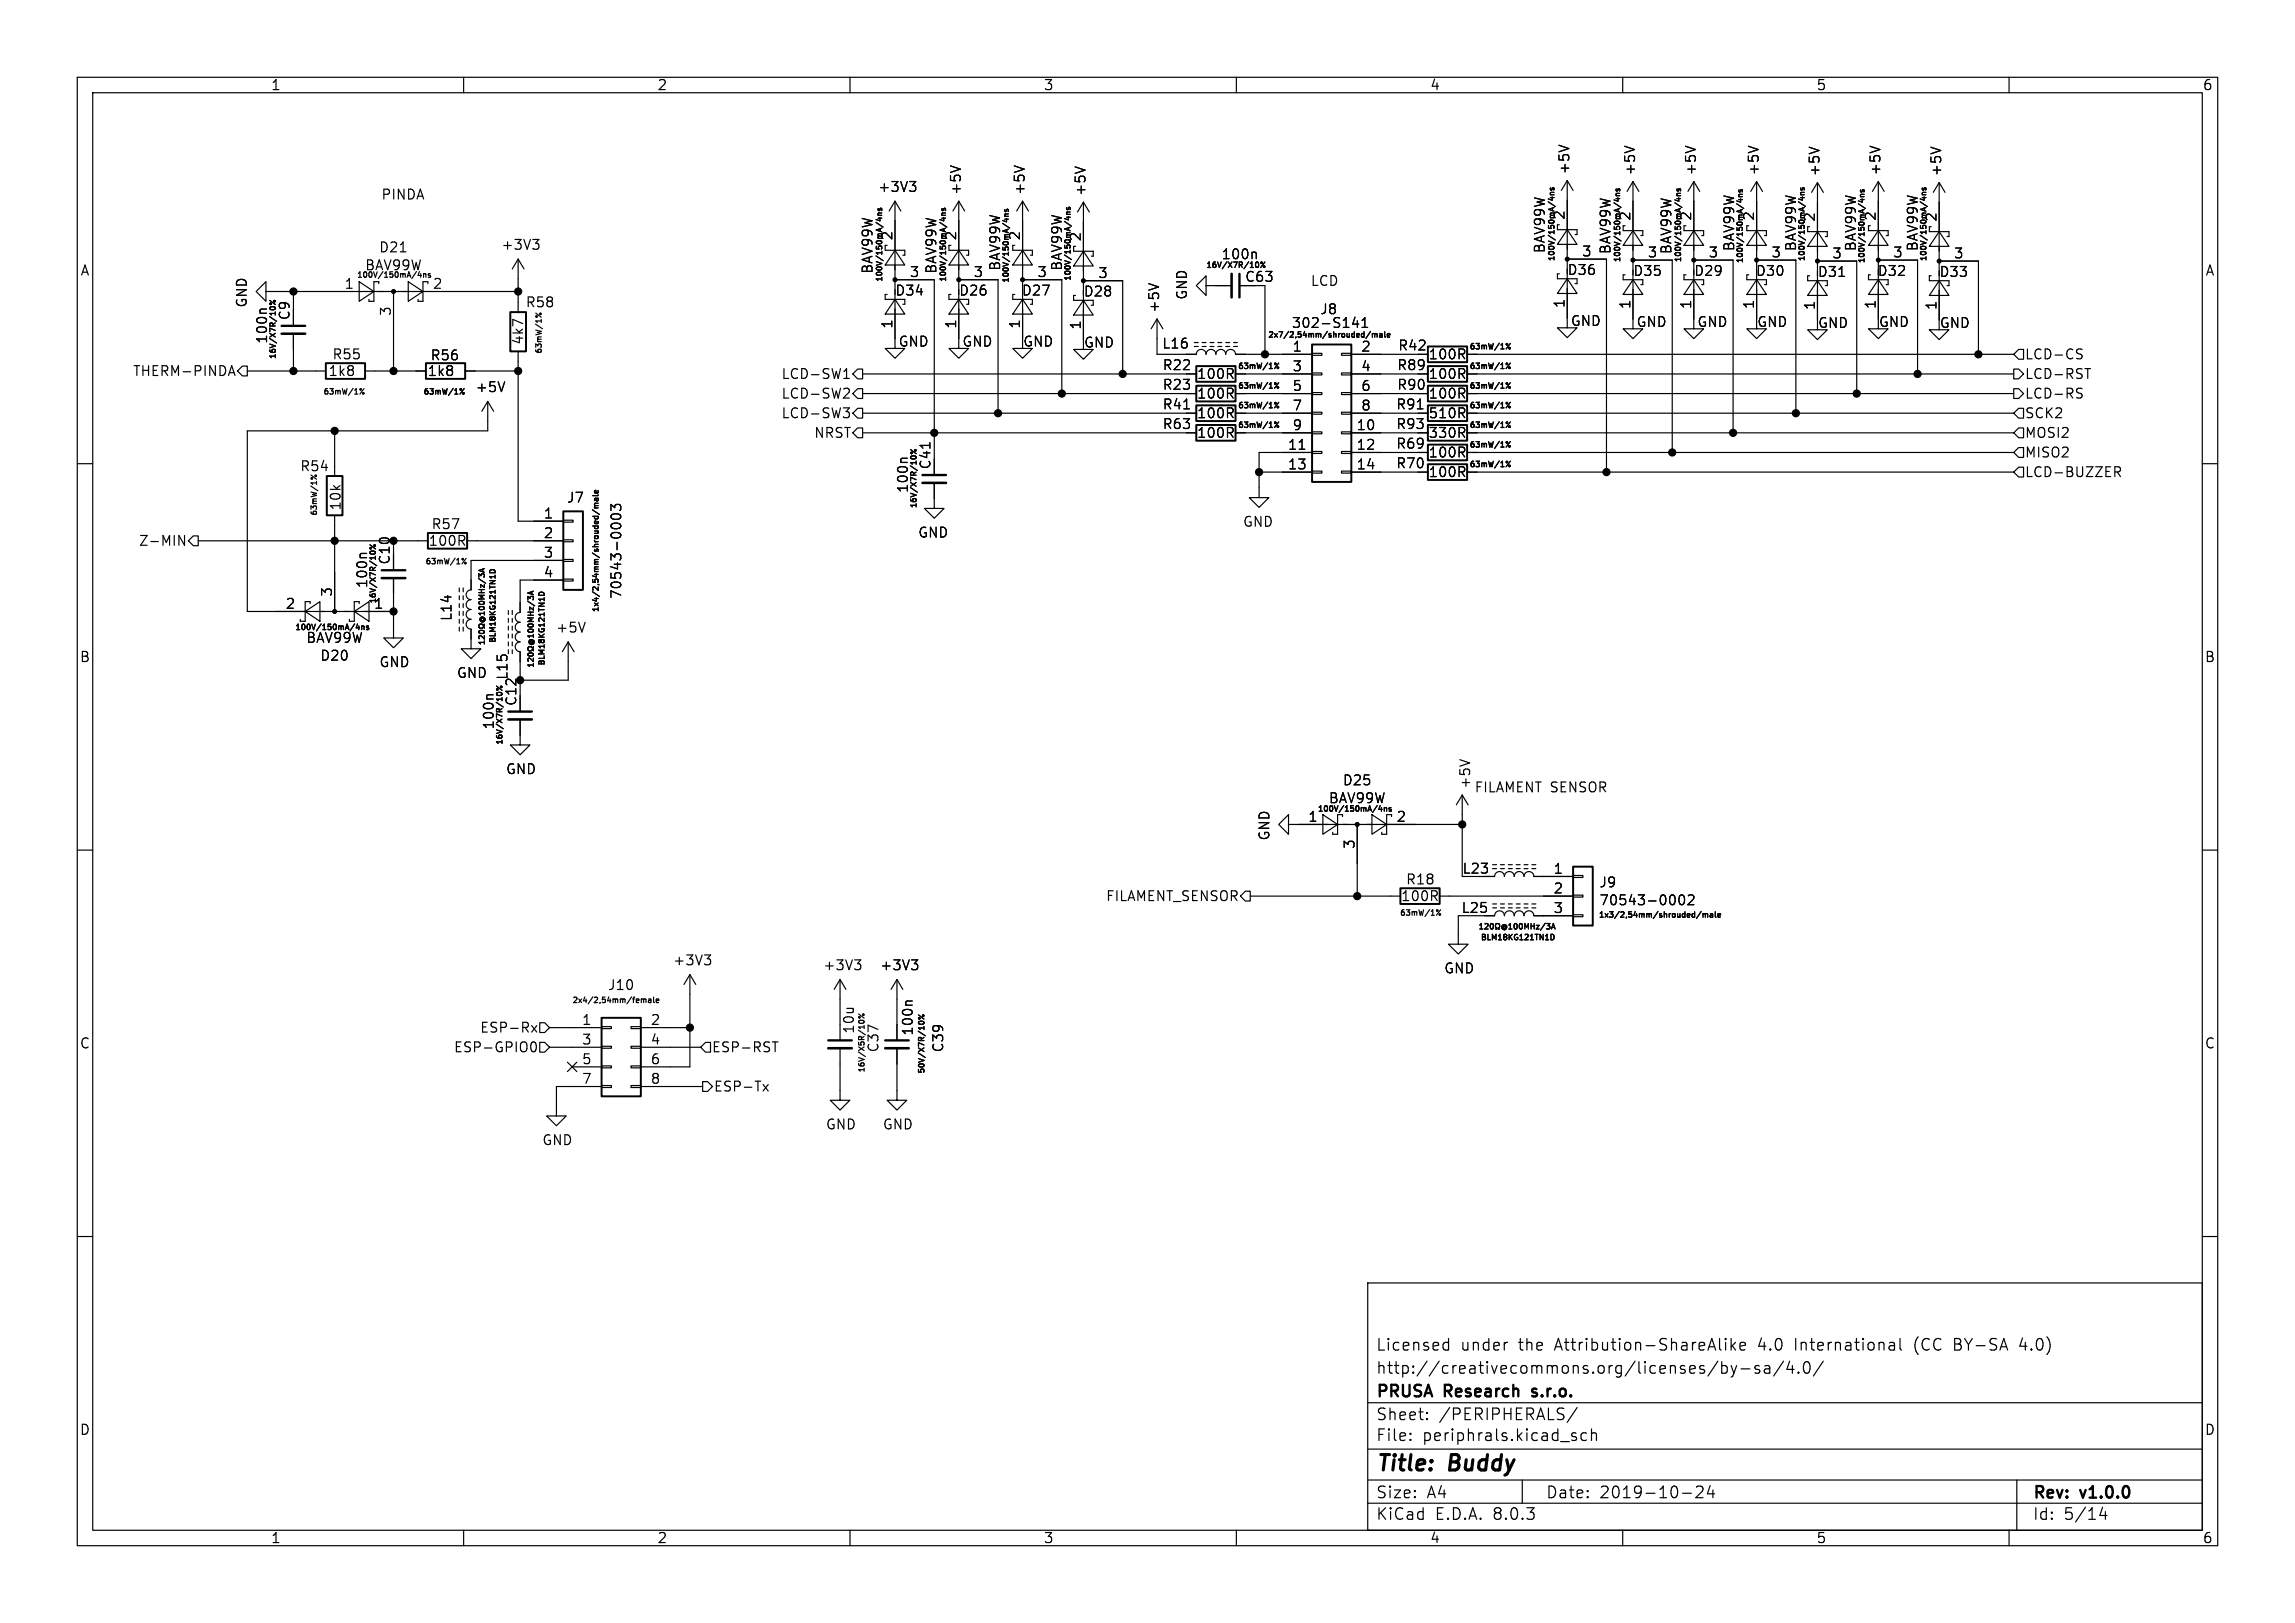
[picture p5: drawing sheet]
<svg xmlns="http://www.w3.org/2000/svg" width="297mm" height="210mm" viewBox="0 0 297 210" stroke-linecap="round" stroke-linejoin="round" font-family="sans-serif">
<defs><g id="words">
<g font-size="2.8">
<text x="178" y="190.9">Title:</text>
<text x="187.7" y="190.9">Buddy</text>
</g>
<g font-size="2.1">
<text x="178" y="178">http://creativecommons.org/licenses/by-sa/4.0/</text>
<text x="178" y="175">Licensed</text>
<text x="189" y="175">under</text>
<text x="196.6" y="175">the</text>
<text x="201.4" y="175">Attribution-ShareAlike</text>
<text x="227.8" y="175">4.0</text>
<text x="232.7" y="175">International</text>
<text x="248.3" y="175">(CC</text>
<text x="253.6" y="175">BY-SA</text>
<text x="262.3" y="175">4.0)</text>
<text x="178" y="184">Sheet:</text>
<text x="178" y="181.2">PRUSA</text>
<text x="186.2" y="184">/PERIPHERALS/</text>
<text x="187" y="181.2">Research</text>
<text x="199" y="181.2">s.r.o.</text>
<text x="178" y="186.7">File:</text>
<text x="184.1" y="186.7">periphrals.kicad_sch</text>
<text x="178" y="196.9">KiCad</text>
<text x="178" y="194.1">Size:</text>
<text x="184.7" y="194.1">A4</text>
<text x="185.7" y="196.9">E.D.A.</text>
<text x="193.3" y="196.9">8.0.3</text>
<text x="200" y="194.1">Date:</text>
<text x="207" y="194.1">2019-10-24</text>
<text x="263" y="194.3">Rev:</text>
<text x="263" y="196.9">Id:</text>
<text x="267.1" y="196.9">5/14</text>
<text x="269.4" y="194.3">v1.0.0</text>
</g>
<g font-size="1.8">
<text x="35" y="11.9">1</text>
<text x="85" y="11.9">2</text>
<text x="135" y="11.9">3</text>
<text x="185" y="11.9">4</text>
<text x="235" y="11.9">5</text>
<text x="285" y="11.9">6</text>
<text x="203.3" y="22.6" transform="rotate(-90 203.3 22.6)">+5V</text>
<text x="211.8" y="22.8" transform="rotate(-90 211.8 22.8)">+5V</text>
<text x="219.7" y="22.8" transform="rotate(-90 219.7 22.8)">+5V</text>
<text x="227.8" y="22.8" transform="rotate(-90 227.8 22.8)">+5V</text>
<text x="235.7" y="22.9" transform="rotate(-90 235.7 22.9)">+5V</text>
<text x="243.6" y="22.8" transform="rotate(-90 243.6 22.8)">+5V</text>
<text x="251.4" y="22.9" transform="rotate(-90 251.4 22.9)">+5V</text>
<text x="49.3" y="25.9">PINDA</text>
<text x="113.6" y="25">+3V3</text>
<text x="124.6" y="25.3" transform="rotate(-90 124.6 25.3)">+5V</text>
<text x="132.8" y="25.3" transform="rotate(-90 132.8 25.3)">+5V</text>
<text x="140.7" y="25.4" transform="rotate(-90 140.7 25.4)">+5V</text>
<text x="202.6" y="28.5" transform="rotate(-90 202.6 28.5)">2</text>
<text x="211.1" y="28.6" transform="rotate(-90 211.1 28.6)">2</text>
<text x="218.9" y="28.6" transform="rotate(-90 218.9 28.6)">2</text>
<text x="227.1" y="28.6" transform="rotate(-90 227.1 28.6)">2</text>
<text x="234.9" y="28.8" transform="rotate(-90 234.9 28.8)">2</text>
<text x="242.8" y="28.6" transform="rotate(-90 242.8 28.6)">2</text>
<text x="250.7" y="28.8" transform="rotate(-90 250.7 28.8)">2</text>
<text x="10.3" y="35.9">A</text>
<text x="47.2" y="35.2">BAV99W</text>
<text x="49" y="32.9">D21</text>
<text x="64.8" y="32.5">+3V3</text>
<text x="113.1" y="35.5" transform="rotate(-90 113.1 35.5)">BAV99W</text>
<text x="115.6" y="31.2" transform="rotate(-90 115.6 31.2)">2</text>
<text x="117.7" y="35.9">3</text>
<text x="121.4" y="35.5" transform="rotate(-90 121.4 35.5)">BAV99W</text>
<text x="123.8" y="31.2" transform="rotate(-90 123.8 31.2)">2</text>
<text x="125.9" y="35.9">3</text>
<text x="129.6" y="35.1" transform="rotate(-90 129.6 35.1)">BAV99W</text>
<text x="132.1" y="31.2" transform="rotate(-90 132.1 31.2)">2</text>
<text x="134.2" y="35.9">3</text>
<text x="137.6" y="35.1" transform="rotate(-90 137.6 35.1)">BAV99W</text>
<text x="140" y="31.3" transform="rotate(-90 140 31.3)">2</text>
<text x="158" y="33.8">100n</text>
<text x="200.1" y="32.8" transform="rotate(-90 200.1 32.8)">BAV99W</text>
<text x="202.8" y="35.8">D36</text>
<text x="204.7" y="33.3">3</text>
<text x="208.6" y="33" transform="rotate(-90 208.6 33)">BAV99W</text>
<text x="211.3" y="35.9">D35</text>
<text x="213.2" y="33.4">3</text>
<text x="216.5" y="33" transform="rotate(-90 216.5 33)">BAV99W</text>
<text x="219.2" y="35.9">D29</text>
<text x="221" y="33.4">3</text>
<text x="224.6" y="32.6" transform="rotate(-90 224.6 32.6)">BAV99W</text>
<text x="227.2" y="35.9">D30</text>
<text x="229.2" y="33.4">3</text>
<text x="232.6" y="32.6" transform="rotate(-90 232.6 32.6)">BAV99W</text>
<text x="237" y="33.5">3</text>
<text x="240.4" y="32.6" transform="rotate(-90 240.4 32.6)">BAV99W</text>
<text x="242.9" y="35.9">D32</text>
<text x="244.9" y="33.4">3</text>
<text x="248.4" y="32.6" transform="rotate(-90 248.4 32.6)">BAV99W</text>
<text x="252.8" y="33.5">3</text>
<text x="285.3" y="35.9">A</text>
<text x="32.2" y="39.9" transform="rotate(-90 32.2 39.9)">GND</text>
<text x="37.7" y="41.5" transform="rotate(-90 37.7 41.5)">C9</text>
<text x="44.5" y="37.5">1</text>
<text x="50.7" y="41" transform="rotate(-90 50.7 41)">3</text>
<text x="55.9" y="37.5">2</text>
<text x="68" y="40">R58</text>
<text x="115.8" y="38.5">D34</text>
<text x="124" y="38.5">D26</text>
<text x="132.2" y="38.5">D27</text>
<text x="140.2" y="38.6">D28</text>
<text x="142" y="36.1">3</text>
<text x="150.2" y="40.6" transform="rotate(-90 150.2 40.6)">+5V</text>
<text x="153.8" y="38.9" transform="rotate(-90 153.8 38.9)">GND</text>
<text x="161" y="36.7">C63</text>
<text x="169.5" y="37.1">LCD</text>
<text x="170.8" y="40.9">J8</text>
<text x="202.6" y="39.9" transform="rotate(-90 202.6 39.9)">1</text>
<text x="211.1" y="40.1" transform="rotate(-90 211.1 40.1)">1</text>
<text x="218.9" y="40.1" transform="rotate(-90 218.9 40.1)">1</text>
<text x="227.1" y="40.1" transform="rotate(-90 227.1 40.1)">1</text>
<text x="234.9" y="40.2" transform="rotate(-90 234.9 40.2)">1</text>
<text x="235.2" y="36">D31</text>
<text x="242.8" y="40.1" transform="rotate(-90 242.8 40.1)">1</text>
<text x="250.7" y="40.2" transform="rotate(-90 250.7 40.2)">1</text>
<text x="250.9" y="36">D33</text>
<text x="34.8" y="44.6" transform="rotate(-90 34.8 44.6)">100n</text>
<text x="42.9" y="46.7">R55</text>
<text x="55.6" y="46.8">R56</text>
<text x="67.9" y="44.7" transform="rotate(-90 67.9 44.7)">4k7</text>
<text x="115.6" y="42.6" transform="rotate(-90 115.6 42.6)">1</text>
<text x="116.2" y="45.1">GND</text>
<text x="123.8" y="42.6" transform="rotate(-90 123.8 42.6)">1</text>
<text x="124.5" y="45.1">GND</text>
<text x="132.1" y="42.6" transform="rotate(-90 132.1 42.6)">1</text>
<text x="132.3" y="45.1">GND</text>
<text x="140" y="42.7" transform="rotate(-90 140 42.7)">1</text>
<text x="140.2" y="45.2">GND</text>
<text x="150.3" y="45.3">L16</text>
<text x="167.1" y="42.6">302-S141</text>
<text x="167.2" y="45.6">1</text>
<text x="176.1" y="45.6">2</text>
<text x="180.9" y="45.6">R42</text>
<text x="184.8" y="46.7">100R</text>
<text x="203.2" y="42.4">GND</text>
<text x="211.7" y="42.5">GND</text>
<text x="219.6" y="42.5">GND</text>
<text x="227.3" y="42.5">GND</text>
<text x="235.2" y="42.6">GND</text>
<text x="243.1" y="42.5">GND</text>
<text x="250.9" y="42.6">GND</text>
<text x="262" y="46.7">LCD-CS</text>
<text x="17.1" y="48.9">THERM-PINDA</text>
<text x="42.4" y="48.9">1k8</text>
<text x="55.3" y="48.9">1k8</text>
<text x="61.5" y="51">+5V</text>
<text x="101" y="51.8">LCD-SW2</text>
<text x="101" y="49.3">LCD-SW1</text>
<text x="150.4" y="53.2">R41</text>
<text x="150.4" y="48.1">R22</text>
<text x="150.4" y="50.6">R23</text>
<text x="154.8" y="49.3">100R</text>
<text x="154.8" y="51.8">100R</text>
<text x="167.2" y="48.1">3</text>
<text x="167.2" y="50.7">5</text>
<text x="167.2" y="53.2">7</text>
<text x="176.1" y="48.1">4</text>
<text x="176.1" y="50.7">6</text>
<text x="176.1" y="53.2">8</text>
<text x="180.6" y="53.2">R91</text>
<text x="180.7" y="50.6">R90</text>
<text x="180.7" y="48.1">R89</text>
<text x="184.8" y="51.8">100R</text>
<text x="184.8" y="49.3">100R</text>
<text x="262" y="51.8">LCD-RS</text>
<text x="262" y="49.3">LCD-RST</text>
<text x="101" y="54.3">LCD-SW3</text>
<text x="105.3" y="56.9">NRST</text>
<text x="150.4" y="55.7">R63</text>
<text x="154.8" y="54.3">100R</text>
<text x="154.8" y="56.9">100R</text>
<text x="166.6" y="58.3">11</text>
<text x="167.2" y="55.8">9</text>
<text x="175.5" y="55.8">10</text>
<text x="175.5" y="58.3">12</text>
<text x="180.6" y="58.3">R69</text>
<text x="180.6" y="55.7">R93</text>
<text x="184.8" y="59.4">100R</text>
<text x="184.8" y="54.3">510R</text>
<text x="184.8" y="56.9">330R</text>
<text x="262" y="54.3">SCK2</text>
<text x="262" y="56.9">MOSI2</text>
<text x="262" y="59.4">MISO2</text>
<text x="38.8" y="61.2">R54</text>
<text x="73.3" y="65.3">J7</text>
<text x="117.7" y="63.9" transform="rotate(-90 117.7 63.9)">100n</text>
<text x="120.6" y="60.8" transform="rotate(-90 120.6 60.8)">C41</text>
<text x="166.6" y="60.8">13</text>
<text x="175.5" y="60.8">14</text>
<text x="180.6" y="60.8">R70</text>
<text x="184.8" y="62">100R</text>
<text x="262" y="62">LCD-BUZZER</text>
<text x="17.9" y="70.8">Z-MIN</text>
<text x="44.3" y="66.1" transform="rotate(-90 44.3 66.1)">10k</text>
<text x="55.4" y="70.8">100R</text>
<text x="55.8" y="68.7">R57</text>
<text x="70.3" y="67.2">1</text>
<text x="70.3" y="69.7">2</text>
<text x="118.7" y="69.8">GND</text>
<text x="160.8" y="68.4">GND</text>
<text x="43.1" y="77.3" transform="rotate(-90 43.1 77.3)">3</text>
<text x="47.7" y="76.2" transform="rotate(-90 47.7 76.2)">100n</text>
<text x="50.6" y="73.1" transform="rotate(-90 50.6 73.1)">C10</text>
<text x="70.3" y="72.3">3</text>
<text x="70.3" y="74.8">4</text>
<text x="80.6" y="77.6" transform="rotate(-90 80.6 77.6)">70543-0003</text>
<text x="36.9" y="78.9">2</text>
<text x="39.5" y="83.4">BAV99W</text>
<text x="48.3" y="78.9">1</text>
<text x="58.6" y="80.4" transform="rotate(-90 58.6 80.4)">L14</text>
<text x="71.9" y="82.1">+5V</text>
<text x="10.3" y="85.9">B</text>
<text x="41.4" y="85.7">D20</text>
<text x="49" y="86.5">GND</text>
<text x="59.1" y="87.9">GND</text>
<text x="65.9" y="88.1" transform="rotate(-90 65.9 88.1)">L15</text>
<text x="285.3" y="85.9">B</text>
<text x="64.1" y="94.5" transform="rotate(-90 64.1 94.5)">100n</text>
<text x="67" y="91.4" transform="rotate(-90 67 91.4)">C12</text>
<text x="65.4" y="100.4">GND</text>
<text x="173.7" y="101.8">D25</text>
<text x="169.2" y="106.4">1</text>
<text x="171.9" y="104.1">BAV99W</text>
<text x="180.6" y="106.4">2</text>
<text x="190.5" y="102.1" transform="rotate(-90 190.5 102.1)">+5V</text>
<text x="190.8" y="102.6">FILAMENT SENSOR</text>
<text x="164.5" y="108.8" transform="rotate(-90 164.5 108.8)">GND</text>
<text x="175.4" y="109.9" transform="rotate(-90 175.4 109.9)">3</text>
<text x="189.2" y="113.3">L23</text>
<text x="201" y="113.2">1</text>
<text x="143" y="116.8">FILAMENT_SENSOR</text>
<text x="181.2" y="116.8">100R</text>
<text x="181.9" y="114.7">R18</text>
<text x="189.1" y="118.3">L25</text>
<text x="201" y="115.7">2</text>
<text x="201" y="118.2">3</text>
<text x="206.9" y="115">J9</text>
<text x="206.9" y="117.3">70543-0002</text>
<text x="87" y="125.1">+3V3</text>
<text x="106.5" y="125.8">+3V3</text>
<text x="113.8" y="125.8">+3V3</text>
<text x="78.6" y="128.3">J10</text>
<text x="186.8" y="126.2">GND</text>
<text x="10.3" y="135.9">C</text>
<text x="58.7" y="136.4">ESP-GPIO0</text>
<text x="62" y="133.8">ESP-Rx</text>
<text x="75.2" y="132.7">1</text>
<text x="75.2" y="135.3">3</text>
<text x="75.2" y="137.8">5</text>
<text x="84.1" y="132.7">2</text>
<text x="84.1" y="135.3">4</text>
<text x="84.1" y="137.8">6</text>
<text x="92" y="136.4">ESP-RST</text>
<text x="110.7" y="133.8" transform="rotate(-90 110.7 133.8)">10u</text>
<text x="113.9" y="136.3" transform="rotate(-90 113.9 136.3)">C37</text>
<text x="118.3" y="134.1" transform="rotate(-90 118.3 134.1)">100n</text>
<text x="122.3" y="136.3" transform="rotate(-90 122.3 136.3)">C39</text>
<text x="285.3" y="135.9">C</text>
<text x="75.2" y="140.3">7</text>
<text x="84.1" y="140.3">8</text>
<text x="92.3" y="141.5">ESP-Tx</text>
<text x="70.1" y="148.4">GND</text>
<text x="106.8" y="146.4">GND</text>
<text x="114.2" y="146.4">GND</text>
<text x="10.3" y="185.9">D</text>
<text x="285.3" y="185.9">D</text>
<text x="35" y="199.9">1</text>
<text x="85" y="199.9">2</text>
<text x="135" y="199.9">3</text>
<text x="185" y="199.9">4</text>
<text x="235" y="199.9">5</text>
<text x="285" y="199.9">6</text>
</g>
<g font-size="1">
<text x="156" y="34.9">16V/X7R/10%</text>
<text x="201.4" y="33.9" transform="rotate(-90 201.4 33.9)">100V/150mA/4ns</text>
<text x="209.9" y="34" transform="rotate(-90 209.9 34)">100V/150mA/4ns</text>
<text x="217.8" y="34" transform="rotate(-90 217.8 34)">100V/150mA/4ns</text>
<text x="225.8" y="34.2" transform="rotate(-90 225.8 34.2)">100V/150mA/4ns</text>
<text x="233.8" y="33.9" transform="rotate(-90 233.8 33.9)">100V/150mA/4ns</text>
<text x="241.5" y="34.2" transform="rotate(-90 241.5 34.2)">100V/150mA/4ns</text>
<text x="249.5" y="33.9" transform="rotate(-90 249.5 33.9)">100V/150mA/4ns</text>
<text x="46.1" y="36.1">100V/150mA/4ns</text>
<text x="114.4" y="36.6" transform="rotate(-90 114.4 36.6)">100V/150mA/4ns</text>
<text x="122.6" y="36.6" transform="rotate(-90 122.6 36.6)">100V/150mA/4ns</text>
<text x="130.8" y="36.7" transform="rotate(-90 130.8 36.7)">100V/150mA/4ns</text>
<text x="138.8" y="36.5" transform="rotate(-90 138.8 36.5)">100V/150mA/4ns</text>
<text x="35.9" y="46.6" transform="rotate(-90 35.9 46.6)">16V/X7R/10%</text>
<text x="70.3" y="45.9" transform="rotate(-90 70.3 45.9)">63mW/1%</text>
<text x="160.1" y="48">63mW/1%</text>
<text x="164" y="43.9">2x7/2,54mm/shrouded/male</text>
<text x="190.1" y="45.4">63mW/1%</text>
<text x="190.1" y="48">63mW/1%</text>
<text x="41.7" y="51.3">63mW/1%</text>
<text x="54.7" y="51.3">63mW/1%</text>
<text x="160.1" y="53">63mW/1%</text>
<text x="160.1" y="50.5">63mW/1%</text>
<text x="190.1" y="50.5">63mW/1%</text>
<text x="190.1" y="53">63mW/1%</text>
<text x="160.1" y="55.6">63mW/1%</text>
<text x="190.1" y="58.1">63mW/1%</text>
<text x="190.1" y="55.6">63mW/1%</text>
<text x="118.8" y="65.9" transform="rotate(-90 118.8 65.9)">16V/X7R/10%</text>
<text x="190.1" y="60.7">63mW/1%</text>
<text x="41.2" y="66.8" transform="rotate(-90 41.2 66.8)">63mW/1%</text>
<text x="55" y="73.2">63mW/1%</text>
<text x="38.1" y="81.7">100V/150mA/4ns</text>
<text x="48.8" y="78.2" transform="rotate(-90 48.8 78.2)">16V/X7R/10%</text>
<text x="64.3" y="83.3" transform="rotate(-90 64.3 83.3)">BLM18KG121TN1D</text>
<text x="77.7" y="79.3" transform="rotate(-90 77.7 79.3)">1x4/2,54mm/shrouded/male</text>
<text x="70.7" y="86.2" transform="rotate(-90 70.7 86.2)">BLM18KG121TN1D</text>
<text x="65.2" y="96.5" transform="rotate(-90 65.2 96.5)">16V/X7R/10%</text>
<text x="170.4" y="105.2">100V/150mA/4ns</text>
<text x="181.1" y="118.7">63mW/1%</text>
<text x="206.8" y="118.9">1x3/2,54mm/shrouded/male</text>
<text x="191.5" y="121.9">BLM18KG121TN1D</text>
<text x="74" y="130">2x4/2,54mm/female</text>
<text x="112.1" y="138.9" transform="rotate(-90 112.1 138.9)">16V/X5R/10%</text>
<text x="119.8" y="139" transform="rotate(-90 119.8 139)">50V/X7R/10%</text>
</g>
</g></defs>
<g fill="none" stroke="#000" stroke-width=".15">
<path d="M10 10h277v190h-277zM12 12h273v186h-273zM60 10v2M110 10v2M160 10v2M201.7 18.8l1.3 .4M210 10v2M210.3 18.9l1.2 .4M218.1 18.9l1.3 .4M226.3 18.9l1.2 .4M234.1 19.1l1.3 .4M242 18.9l1.3 .4"/>
<path d="M249.9 19.1l1.3 .4M260 10v2M34.4 37.7v-1.3l-1.3 1.3 1.3 1.3v-1.3h32.7M34.5 40h-.7l-.2 .2M34.9 38.9l.7 .5M38 37.7v4.5M46.5 36.4l1.9 1.3-1.9 1.3zM48.4 36.4v2.6h-.6v-.3M49 36.4v.3M50.9 37.7v10.3M51.8 32.6h.7M52.8 36.4l1.9 1.3-1.9 1.3z"/>
<path d="M54.4 35.4v.5M54.8 35.4v.5M54.9 35.4l.2 .1v.4M55.4 36.4h-.7v2.6h-.6v-.3M55.7 35.4h-.2v.2M67.1 33.5l-.8 1.3M67.1 33.5v6.9M67.1 33.5l.7 1.3M68.9 31h.8l-.4 .5M69.5 31.5l.2 .2v.3l-.2 .3M113.6 28.2h.5M113.6 27.9h.5"/>
<path d="M113.7 27l-.1 .2 .1 .1 .1-.1 .1-.2h.2v.3M113.9 28.1v.5l-.5-.2M114.1 27.6h-.4l-.1 .2M114.6 32.4h2.5v.6h-.3M114.8 38.1h-.2v.6h2.5v.7h-.3M115.8 26v19.1h-1.2l1.2 1.3 1.3-1.3h-1.3M115.8 38.7l1.3 1.9h-2.5zM115.8 32.4l1.3 1.9h-2.5zM115.8 36.2h5.1v25.3M115.8 26l-.7 1.3M115.8 26l.8 1.3M117.7 23.5h.8l-.4 .5"/>
<path d="M118.3 24l.2 .2v.3l-.2 .3M121.9 28.2h.5M121.9 27.9h.5M121.9 27v.2l.1 .1 .1-.1 .1-.2h.1v.3M122.1 28.1v.5l-.5-.2M122.4 27.6h-.4l-.1 .2M122.8 32.4h2.5v.6h-.2M123 21.5l1.3 .4M123.1 38.1h-.3v.6h2.5v.7h-.2M124.1 26v19.1h-1.3l1.3 1.3 1.2-1.3h-1.2M124.1 38.7l1.2 1.9h-2.5zM124.1 32.4l1.2 1.9h-2.5z"/>
<path d="M124.1 36.2h5.1v17.3M124.1 26l.7 1.3M124.1 26l-.8 1.3M130 28.4h.5M130 28h.5M130.1 27.1l-.1 .2 .1 .1M130.1 27.7h.4M130.2 27.4l.2-.3 .1 .1v.2M131.1 32.4h2.5v.6h-.3M131.3 21.5l1.2 .4M131.3 38.1h-.2v.6h2.5v.7h-.3M132.3 26v19.1h-1.2l1.2 1.3 1.3-1.3h-1.3"/>
<path d="M132.3 38.7l1.3 1.9h-2.5zM132.3 32.4l1.3 1.9h-2.5zM132.3 36.2h5.1v14.7M132.3 26l.8 1.3M132.3 26l-.7 1.3M138 28.1h.5M138 27.7h.5M138.1 26.9l-.1 .1 .1 .1h.1l.1-.2h.2v.2M138.1 27.4h.4M138.9 32.5h2.6v.6h-.3M139.1 21.6l1.3 .4M139.2 38.2h-.3v.7h2.6v.6h-.3"/>
<path d="M140.2 38.9l1.3 1.9h-2.6zM140.2 32.5l1.3 1.9h-2.6zM140.2 26.2v19h-1.3l1.3 1.3 1.3-1.3h-1.3M140.2 36.3h5.1v12.1M140.2 26.2l.8 1.2M140.2 26.2l-.8 1.2M148.7 36.7l1.2 .4M156.1 37v1.2l-1.3-1.2 1.3-1.3v1.3h3.3M160.4 37h2M162.4 32.6l.2 .2v.7M162.5 34l.1-.1a.38 .38 0 0 1 .3 .4 .38 .38 0 0 1-.3 .3l-.1-.1M163.7 33.9l-.5 .7"/>
<path d="M163.7 37v8.8M200.6 25.6h.5M200.6 25.2h.5M200.7 24.3l-.1 .2 .1 .1h.1l.1-.3h.2v.3M200.9 25.5v.4l-.5-.2M201.1 24.9h-.4l-.1 .2M201.5 29.7h2.6v.7h-.3M201.8 35.4h-.3v.7h2.6v.6h-.3M202.8 36.1l1.3 1.9h-2.6zM202.8 29.7l1.3 1.9h-2.6zM202.8 23.4v19h-1.3l1.3 1.3 1.3-1.3h-1.3M202.8 23.4l.8 1.2"/>
<path d="M202.8 23.4l-.7 1.2M202.8 33.5h5.1v27.6M209.1 25.7h.5M209.1 25.3h.5M209.2 24.4l-.1 .2 .1 .1h.1l.1-.3h.2v.3M209.4 25.6v.4l-.5-.1M209.6 25h-.4l-.1 .2M210.1 29.8h2.5v.7h-.3M210.3 35.6h-.2v.6h2.5v.6h-.3M211.3 36.2l1.3 1.9h-2.5zM211.3 29.8l1.3 2h-2.5zM211.3 23.5v19h-1.2l1.2 1.3 1.3-1.3h-1.3"/>
<path d="M211.3 33.7h5.1v24.8M211.3 23.5l.8 1.3M211.3 23.5l-.7 1.3M217 25.7h.5M217 25.3h.5M217.1 24.4l-.1 .2 .1 .1h.1l.1-.3h.2v.3M217.3 25.6v.4l-.6-.1M217.5 25h-.4l-.1 .2M217.9 29.8h2.6v.7h-.3M218.2 35.6h-.3v.6h2.6v.6h-.3M219.2 36.2l1.3 1.9h-2.6zM219.2 29.8l1.3 2h-2.6z"/>
<path d="M219.2 23.5v19h-1.3l1.3 1.3 1.3-1.3h-1.3M219.2 33.7h5.1v22.3M219.2 23.5l.8 1.3M219.2 23.5l-.8 1.3M225 25.8h.5M225 25.5h.5M225.1 24.6l-.1 .1 .1 .1M225.1 25.1h.4M225.2 24.8l.2-.3 .1 .1v.2M226.1 29.8h2.5v.7h-.3M226.3 35.6h-.2v.6h2.5v.6h-.3M227.3 36.2l1.3 1.9h-2.5z"/>
<path d="M227.3 29.8l1.3 2h-2.5zM227.3 23.5v19h-1.2l1.2 1.3 1.3-1.3h-1.3M227.3 33.7h5.1v19.8M227.3 23.5l.8 1.3M227.3 23.5l-.7 1.3M233 25.6h.5M233 25.2h.5M233.1 24.3l-.1 .2 .1 .1h.1l.1-.3h.2v.3M233.1 24.9h.4M233.9 30h2.6v.6h-.3M234.2 35.7h-.3v.6h2.6v.7h-.3M235.2 23.6v19.1h-1.3l1.3 1.2 1.3-1.2h-1.3"/>
<path d="M235.2 36.3l1.3 1.9h-2.6zM235.2 30l1.3 1.9h-2.6zM235.2 33.8h5.1v17.1M235.2 23.6l.8 1.3M235.2 23.6l-.8 1.3M238 35.8h.7M240.8 25.8h.4M240.8 25.5h.4M240.8 24.6v.1l.1 .1M240.9 25.1h.3M240.9 24.8l.2-.3 .1 .1v.2M241.8 29.8h2.5v.7h-.2"/>
<path d="M242.1 35.6h-.3v.6h2.5v.6h-.2M243.1 23.5v19h-1.3l1.3 1.3 1.2-1.3h-1.2M243.1 36.2l1.2 1.9h-2.5zM243.1 29.8l1.2 2h-2.5zM243.1 33.7h5.1v14.7M243.1 23.5l.7 1.3M243.1 23.5l-.8 1.3M248.8 25.6h.4M248.8 25.2h.4M248.8 24.3v.2l.1 .1h.1v-.3h.2v.3M248.9 24.9h.3M249.7 30h2.5v.6h-.2"/>
<path d="M249.9 35.7h-.2v.6h2.5v.7h-.2M251 36.3l1.2 1.9h-2.5zM251 30l1.2 1.9h-2.5zM251 23.6v19.1h-1.3l1.3 1.2 1.2-1.2h-1.2M251 33.8h5v12M251 23.6l.7 1.3M251 23.6l-.8 1.3M10 60h2M29.7 48.2h.6M30 47.3l.4 1.3M31.4 47.4h.6v1.2h-.6l-.7-.6zM32 48h10.2"/>
<path d="M35.1 40.1l-.2-.2a.38 .38 0 0 1 .4-.2 .38 .38 0 0 1 .3 .2l-.1 .2M38 43.2v4.8M43.3 55.8v5.8M46.6 50.3l.2 .1-.2 .1M47.1 50.3l-.5 .7M47.2 48h7.9M59.6 50.3l.1 .1-.1 .1M60.1 50.3l-.6 .7M60.2 48h6.9M63.1 51.9l-.7 1.3M63.1 51.9v3.9h-31.1v23.3h18.9M63.1 51.9l.8 1.3"/>
<path d="M65.3 49.4l-.4 1.3M67.1 45.5v21.9h5.8M69.3 40.5l.7 .6M69.4 41v-.1l.1 .1M69.8 40.6l.1 .1 .1-.1M109.1 52.8h.8l-.4 .5a.34 .34 0 0 1 .4 .2v.3l-.1 .2h-.5M109.2 49h.7M109.2 48.1l.4-.4v1.3M109.4 50.2l.4 .1a.34 .34 0 0 1 .1 .5l-.8 .7h.8M110.4 48.4l.6-.6h.6v1.2h-.6zM110.4 56l.6-.6h.6v1.2h-.6zM111 52.8h.6v1.3h-.6l-.6-.6z"/>
<path d="M111 50.3h.6v1.3h-.6l-.6-.7zM111.6 50.9h43.2M111.6 48.4h43.2M111.6 53.5h43.2M111.6 56h43.2M117.4 59.3h-.6l-.2 .2M117.8 58.2l.8 .5M118 59.4l-.2-.2a.38 .38 0 0 1 .4-.2 .38 .38 0 0 1 .4 .2l-.2 .2M120.3 57.3v.7M149.7 41.3v4.5h5.1a.63 .63 0 0 1 .6-.6 .63 .63 0 0 1 .7 .6 .63 .63 0 0 1 .6-.6 .63 .63 0 0 1 .7 .6 .63 .63 0 0 1 .6-.6 .63 .63 0 0 1 .6 .6 .63 .63 0 0 1 .7-.6 .63 .63 0 0 1 .6 .6h9.9M149.7 41.3l.8 1.2M149.7 41.3l-.7 1.2"/>
<path d="M153.2 52.9h.7M154.6 44.8h.5M154.6 44.3h.5M155.6 44.8h.5M155.6 44.3h.5M156.6 44.8h.5M156.6 44.3h.5M157.6 44.8h.5M157.6 44.3h.5M158.6 44.8h.5M158.6 44.3h.5M159.6 44.8h.5"/>
<path d="M159.6 44.3h.5M159.9 50.9h9.9M159.9 48.4h9.9M159.9 53.5h9.9M159.9 56h9.9M165 52.1l.1 .1h-.1M165 47l.1 .1-.1 .1M165 54.6l.1 .1-.1 .1M165 49.6h.1l-.1 .1M165.5 52.1l-.6 .7M165.5 47l-.6 .7M165.5 54.6l-.6 .7"/>
<path d="M165.5 49.5l-.6 .7M168.1 58.1h.8M169.8 58.4h1.3v.3h-1.3zM169.8 55.9h1.3v.2h-1.3zM169.8 53.3h1.3v.3h-1.3zM169.8 50.8h1.3v.3h-1.3zM169.8 48.3h1.3v.2h-1.3zM169.8 45.7h1.3v.3h-1.3zM169.8 58.5h-6.9v5.9h-1.2l1.2 1.3 1.3-1.3h-1.3M173.6 58.4h1.3v.3h-1.3zM173.6 55.9h1.3v.2h-1.3zM173.6 53.3h1.3v.3h-1.3z"/>
<path d="M173.6 50.8h1.3v.3h-1.3zM173.6 48.3h1.3v.2h-1.3zM173.6 45.7h1.3v.3h-1.3zM174.9 50.9h9.9M174.9 45.8h9.9M174.9 48.4h9.9M174.9 58.5h9.9M174.9 53.5h9.9M174.9 56h9.9M175.4 41l-.3 .9h.7M175.7 41.5v.9M176.3 42.4h.7"/>
<path d="M176.3 41.5l.3-.4v1.3M177.4 42.9l-.6 .9M177.6 43.2v.4M177.6 43.2h.2l.1 .1M177.9 43.3l.1-.1h.2v.4M177.9 43.3v.3M178.6 43.2h.2l.1 .4M178.9 43.3l-.4 .2 .1 .1h.3M179.2 42.9v.6l.1 .1M179.5 43.4l.4-.1-.1-.1h-.2l-.1 .1 .1 .3h.2M183.4 52.9h.8M189.9 50.9h70.7"/>
<path d="M189.9 45.8h70.7M189.9 48.4h70.7M189.9 58.5h70.7M189.9 53.5h70.7M189.9 56h70.7M194.9 49.6h.2l-.2 .1M194.9 44.5h.2l-.2 .1M194.9 47l.2 .1-.2 .1M194.9 57.2h.2l-.2 .1M194.9 52.1l.2 .1h-.2M194.9 59.7l.2 .1-.2 .1M194.9 54.6l.2 .1-.2 .1"/>
<path d="M195.5 49.5l-.6 .7M195.5 44.4l-.6 .8M195.5 47l-.6 .7M195.5 57.1l-.6 .8M195.5 52.1l-.6 .7M195.5 59.7l-.6 .7M195.5 54.6l-.6 .7M260.6 50.3h.6l.7 .6-.7 .7h-.6zM260.6 47.8h.6l.7 .6-.7 .6h-.6zM261.2 52.8h.7v1.3h-.7l-.6-.6zM261.2 55.4h.7v1.2h-.7l-.6-.6zM261.2 57.9h.7v1.3h-.7l-.6-.7z"/>
<path d="M261.2 45.2h.7v1.3h-.7l-.6-.7zM269 50.8a.46 .46 0 0 1 .5 .3l-.2 .3-.4 .1M269 45.8a.46 .46 0 0 1 .5 .3l-.2 .3h-.4M269 50.2l.5 .1M269 45.2h.5M269.8 47.7h.7M285 60h2M23.2 69.3l.7 1.3v-1.3M24.4 70l.6-.7h.7v1.3h-.7zM25.7 70h29.7M39.5 79.1l1.9-1.2v2.5zM40.1 78.1v-.2h-.6v2.5h-.6v-.3"/>
<path d="M40.2 61.5l.8 .5M40.3 62l.1-.2v.2M43.3 66.7v12.4M45.8 79.1l2-1.2v2.5zM46.5 78.1v-.2h-.7v2.5h-.6v-.3M47.4 71.6h-.6l-.2 .2M47.9 70.5l.7 .5M48 71.7l-.1-.2a.38 .38 0 0 1 .3-.2 .38 .38 0 0 1 .4 .2l-.2 .2M50.9 74.8v7.8h1.3l-1.3 1.2-1.2-1.2h1.2M50.9 71.8v2M59.4 76.1v.5M59.4 77.1v.5"/>
<path d="M59.4 78.1v.5M59.4 79.1v.5M59.8 72.3l.2 .1h-.2M59.9 76.1v.5M59.9 77.1v.5M59.9 78.1v.5M59.9 79.1v.5M60.3 72.3l-.5 .7M60.5 70h12.4M61.9 74.9l.9 .6M62 74.7v-.4l.2 .2 .1-.2h.3l.1 .1-.1 .3M62 76.7h.7"/>
<path d="M62 76.3h.7M62 77.9a.35 .35 0 0 1 .4-.1 .35 .35 0 0 1 .2 .3 .35 .35 0 0 1-.4 .2 .35 .35 0 0 1-.2-.4zM62 78.6a.35 .35 0 0 1 .4-.2 .35 .35 0 0 1 .2 .4 .35 .35 0 0 1-.4 .1 .35 .35 0 0 1-.2-.3zM62.3 76.3v.4M62.5 73.6v.4M62.7 75.6v.4l-.5-.4v.4M62.7 79.2v.4M62.7 79.9a.33 .33 0 0 1 0 .5 .33 .33 0 0 1-.5-.1 .33 .33 0 0 1 .3-.5v.2M62.7 79.4h-.7l.2 .2M62.7 77h-.7l.5 .3-.5 .2h.7M62.7 73.6l-.7 .2 .7 .2M63.5 73.8a.37 .37 0 0 1 .4-.1 .37 .37 0 0 1 .2 .4h-.7z"/>
<path d="M65.8 79v.5M66.3 79v.5M68.3 77.8l.9 .6M68.3 77.6v-.4l.3 .2 .1-.2h.3v.1v.3M68.3 79.6h.7M68.3 79.2h.7M68.7 79.2v.4M68.8 76.6v.3M69 78.6v.3l-.4-.3v.3M69 80h-.7l.5 .2-.5 .2h.7M69 76.5l-.7 .2 .7 .3M69.8 76.7a.37 .37 0 0 1 .4-.1 .37 .37 0 0 1 .2 .4h-.7z"/>
<path d="M72.9 74.9h1.3v.3h-1.3zM72.9 72.4h1.3v.2h-1.3zM72.9 69.9h1.3v.2h-1.3zM72.9 67.3h1.3v.3h-1.3zM72.9 72.5h-11.9v3.8a.63 .63 0 0 0-.7 .7 .63 .63 0 0 0 .7 .6 .64 .64 0 0 0-.7 .6 .64 .64 0 0 0 .7 .7 .64 .64 0 0 0-.7 .6 .64 .64 0 0 0 .7 .6 .64 .64 0 0 0-.7 .7 .64 .64 0 0 0 .7 .6v2.5h1.2l-1.2 1.3-1.3-1.3h1.3M72.9 75.1h-5.6v4.1a.63 .63 0 0 0-.6 .7 .63 .63 0 0 0 .6 .6 .64 .64 0 0 0-.6 .6 .64 .64 0 0 0 .6 .7 .64 .64 0 0 0-.6 .6 .64 .64 0 0 0 .6 .7 .64 .64 0 0 0-.6 .6 .64 .64 0 0 0 .6 .6v3.7h6.2v-4.9M76.7 66l.9 .6M76.9 65.7h.5M77 65.4l-.1 .1 .1 .2M77 65.4h.4M77.1 64.5l.1 .3 .2-.1v-.2M77.4 63.5v.2l-.1 .1h-.3v-.3h.1l.1 .3"/>
<path d="M77.4 65.1l-.4 .1-.1 .1 .1 .1M77.4 64.5h-.4v.3M77.4 64l-.1 .1h-.6M79.1 66.1v-.8l.4 .4a.34 .34 0 0 1 .3-.4h.3l.2 .1v.5l-.1 .2M79.1 66.7a.84 .84 0 0 1 1.2 .1v.1a.79 .79 0 0 1-1.2 0zM120.9 62.5v3.3h-1.3l1.3 1.3 1.3-1.3h-1.3M162.9 61.1h6.9M169.8 61h1.3v.2h-1.3zM173.6 61h1.3v.2h-1.3zM174.9 61.1h9.9M189.9 61.1h70.7M261.2 60.5h.7v1.2h-.7l-.6-.6z"/>
<path d="M273.7 60.4h.5a.34 .34 0 0 1 .2 .3 .34 .34 0 0 1-.2 .4h-.5M274 61.1l.4 .6M46.3 80.7l-.2 .5h.4M46.4 81v.5M46.8 81v.5M46.8 81.1l.3-.1v.5M47.7 81h-.2l-.1 .1 .1 .1 .2 .1v.1h-.3M59.4 80.1v.5M59.4 81.2v.5M59.9 80.1v.5M59.9 81.2v.5M62 81.7a.35 .35 0 0 1 .4-.2 .35 .35 0 0 1 .2 .4 .35 .35 0 0 1-.4 .1 .35 .35 0 0 1-.2-.3z"/>
<path d="M62.3 80h.2M62.3 80a.17 .17 0 0 0 0 .3 .17 .17 0 0 0 .3 0 .17 .17 0 0 0-.1-.3M62.7 80.8v.1h-.2a.3 .3 0 0 0-.4-.1 .3 .3 0 0 0-.1 .4l.3 .1 .4-.2v.2M62.7 82.2v.5l-.5-.5-.2 .2v.3M62.7 82.9v.4M62.7 83.1h-.7l.2 .2M63.8 89.9h-.6l-.2 .2M64.3 88.8l.7 .5M64.4 90l-.1-.2a.38 .38 0 0 1 .3-.2 .38 .38 0 0 1 .4 .2l-.2 .2M65.8 80v.5M65.8 81v.5M65.8 82v.6"/>
<path d="M65.8 83.1v.5M65.8 84.1v.5M66.3 80v.5M66.3 81v.5M66.3 82v.6M66.3 83.1v.5M66.3 84.1v.5M67.3 93.1v3.3h1.3l-1.3 1.3-1.3-1.3h1.3M67.3 90v2.1M68.4 84.6a.35 .35 0 0 1 .4-.2 .35 .35 0 0 1 .2 .4 .35 .35 0 0 1-.4 .1 .35 .35 0 0 1-.2-.3zM68.4 80.8a.34 .34 0 0 1 .4-.1 .34 .34 0 0 1 .2 .3 .35 .35 0 0 1-.4 .2 .35 .35 0 0 1-.2-.4zM68.4 81.5a.34 .34 0 0 1 .4-.1 .34 .34 0 0 1 .2 .3 .35 .35 0 0 1-.4 .2 .35 .35 0 0 1-.2-.4z"/>
<path d="M68.6 82.9h.3M68.7 82.9a.17 .17 0 0 0 0 .3 .17 .17 0 0 0 .2 0 .17 .17 0 0 0 0-.3M69 82.1v.4M69 83.7v.1h-.1a.3 .3 0 0 0-.4-.1 .3 .3 0 0 0-.1 .4l.3 .1 .3-.2v.2M69 85.2v.4l-.5-.4-.2 .1 .1 .3M69 85.8v.4M69 86h-.7l.2 .2M69 82.8a.33 .33 0 0 1 0 .6 .33 .33 0 0 1-.5-.2 .33 .33 0 0 1 .3-.4l.1 .1M69 82.3h-.7l.2 .2M73.5 83.1l-.7 1.2M73.5 83.1l.8 1.2M75.7 80.5l-.4 1.3"/>
<path d="M188.9 98.3l1.3 .4M10 110h2M161.2 115.3h.6v1.3h-.6l-.7-.6zM161.8 116h19.4M166.8 106.7v-1.3l-1.3 1.3 1.3 1.3v-1.3h22.4M171.2 105.4l1.9 1.3-1.9 1.3zM173.1 105.4v2.6h-.6v-.3M173.7 105.4v.3M175.6 106.7v9.3M177.5 105.4l2 1.3-2 1.3zM178.8 104.5v.5M179.1 104.5v.5"/>
<path d="M179.5 104.6v.4M180 104.5h-.1l-.1 .1v.1l.2 .1v.1h-.2M180.1 105.4h-.6v2.6h-.7v-.3M185.9 117.8h.2l-.2 .1M186.3 116h17.3M186.4 117.7l-.5 .7M189.2 102.9v10.5h4.2a.63 .63 0 0 1 .7-.6 .63 .63 0 0 1 .6 .6 .63 .63 0 0 1 .6-.6 .63 .63 0 0 1 .7 .6 .63 .63 0 0 1 .6-.6 .63 .63 0 0 1 .6 .6 .63 .63 0 0 1 .7-.6 .63 .63 0 0 1 .6 .6h5.1M189.2 102.9l-.7 1.2M189.2 102.9l.8 1.2M191.5 119.7l.2-.2v.7M192.2 119.6l.2-.1 .2 .2-.5 .5h.5M192.9 119.6l.1-.1a.38 .38 0 0 1 .3 .4 .38 .38 0 0 1-.3 .3l-.1-.3z"/>
<path d="M193.2 112.4h.5M193.2 111.9h.5M193.2 117.5h.5M193.2 117h.5M194.2 112.4h.5M194.2 111.9h.5M194.2 117.5h.5M194.2 117h.5M194.8 119.9a.17 .17 0 0 0-.2-.1 .17 .17 0 0 0 0 .3 .17 .17 0 0 0 .2 0M194.8 119.8v.3M195.2 112.4h.5M195.2 111.9h.5"/>
<path d="M195.2 117.5h.5M195.2 117h.5M195.3 119.7l.2-.2v.7M196 119.5h.1a.38 .38 0 0 1 .3 .4 .38 .38 0 0 1-.3 .3 .47 .47 0 0 1-.1-.7zM196.2 112.4h.5M196.2 111.9h.5M196.2 117.5h.5M196.2 117h.5M196.7 119.6l.1-.1a.38 .38 0 0 1 .2 .4 .38 .38 0 0 1-.2 .3l-.2-.3zM197.2 112.4h.5M197.2 111.9h.5M197.2 117.5h.5"/>
<path d="M197.2 117h.5M198.1 119.5v.7M198.1 119.8h.4M198.2 112.4h.6M198.2 111.9h.6M198.2 117.5h.6M198.2 117h.6M198.5 119.5v.7M198.8 119.7h.4l-.4 .5h.4M200 119.5l-.6 .9M200.1 119.5h.5l-.3 .3h.2v.3l-.1 .1-.3-.1M203.6 118.4h1.3v.2h-1.3z"/>
<path d="M203.6 115.8h1.3v.3h-1.3zM203.6 113.3h1.3v.2h-1.3zM203.6 118.5h-5.1a.63 .63 0 0 0-.6-.6 .63 .63 0 0 0-.7 .6 .63 .63 0 0 0-.6-.6 .63 .63 0 0 0-.6 .6 .63 .63 0 0 0-.7-.6 .63 .63 0 0 0-.6 .6 .63 .63 0 0 0-.6-.6 .63 .63 0 0 0-.7 .6h-4.7v3.7h1.3l-1.3 1.2-1.2-1.2h1.2M217.4 115.9l.3-.1a.79 .79 0 0 1 0 1.3h-.1a.77 .77 0 0 1-.2-1.2zM218.5 115.9l.2-.1 .4 .1a.34 .34 0 0 1 0 .4l-.7 .8h.8M220.2 117.9l-.7 1M220.4 118.2v.5M220.4 118.3l.2-.1 .1 .1M220.7 118.3l.1-.1h.2v.5M220.7 118.3v.4M221.3 118.2h.3v.5M221.6 118.4l-.3 .1 .1 .2h.2"/>
<path d="M222 118v.6l.1 .1M222.3 118.4h.4l-.1-.2h-.2l-.1 .1 .1 .4h.2M285 110h2M68.7 135.1l.2-.2 .2-.1a.79 .79 0 0 1 0 1.3l-.2-.1-.2-.2M68.8 132.7l.7 .8M69.5 132.7l-.7 .8M69.8 132.3h.7l.6 .7-.6 .6h-.7zM69.8 134.9h.7l.6 .6-.6 .6h-.7zM71.1 133h6.8M71.1 135.5h6.8M73.4 137.4l1.3 1.3M74 138h3.9"/>
<path d="M74.7 137.4l-1.3 1.3M77.9 137.9h1.2v.3h-1.2zM77.9 135.4h1.2v.2h-1.2zM77.9 132.8h1.2v.3h-1.2zM81.7 137.9h1.2v.3h-1.2zM81.7 135.4h1.2v.2h-1.2zM81.7 132.8h1.2v.3h-1.2zM82.9 133h6.4M82.9 135.5h7.8M83 129.3v.4M83 129.3h.2l.1 .1M83.3 129.4l.1-.1h.2v.4"/>
<path d="M83.3 129.4v.3M83.9 129.3h.3v.4M84.2 129.4l-.3 .2 .1 .1h.2M84.6 129v.6l.1 .1M84.9 129.5l.4-.1-.1-.1h-.2l-.1 .1 .1 .3h.2M89.3 126.1v11.9h-6.4M89.3 126.1l-.8 1.3M89.3 126.1l.7 1.3M90.9 140h.7l.6 .6-.6 .6h-.7zM91.2 123.6h.8l-.5 .5M91.3 134.9h.6v1.2h-.6l-.6-.6zM91.7 124.1l.3 .2v.3l-.3 .2"/>
<path d="M100 134.8h.7M100.3 134.8v1.3M108.7 135.6v6.8h1.3l-1.3 1.2-1.3-1.2h1.3M108.7 126.7v7.9M108.7 126.7l-.8 1.3M108.7 126.7l.8 1.3M110.6 124.2h.8l-.4 .5M111.1 131.2l.7 .5M111.1 124.7l.3 .2v.3l-.3 .3M111.3 132l.5 .1v.1l-.1 .2M116.1 135.6v6.8h1.2l-1.2 1.2-1.3-1.2h1.3M116.1 126.7l-.8 1.3"/>
<path d="M116.1 126.7v7.9M116.1 126.7l.7 1.3M118 124.2h.8l-.5 .5M118.1 129.5h-.7l-.2 .2M118.5 124.7l.3 .2v.3l-.3 .3M118.9 131.3l.7 .6M118.9 132.2a.34 .34 0 0 1 .4-.1 .34 .34 0 0 1 .2 .3l-.1 .1M118.9 132.5h.1M119 131.7l.1 .1-.1 .1M191.5 120.2h.4M193.5 120.2h.2v-.1a.3 .3 0 0 1-.2-.4 .3 .3 0 0 1 .5-.2l.1 .4-.2 .3h.2M194.8 120.1h.1a.31 .31 0 0 0-.1-.4 .31 .31 0 0 0-.4 0 .31 .31 0 0 0 0 .4 .33 .33 0 0 0 .5 .1"/>
<path d="M195.3 120.2h.4M197.3 120.2v-.7l.3 .5 .2-.5v.7M200.7 120.9a.36 .36 0 0 1 .4 .4 .36 .36 0 0 1-.4 .3zM200.8 120.2l.2-.7 .3 .7M200.8 120h.4M10 160h2M77.9 140.5h1.2v.2h-1.2zM77.9 140.6h-5.9v3.8h1.3l-1.3 1.3-1.3-1.3h1.3M81.7 140.5h1.2v.2h-1.2zM82.9 140.6h8M98.8 140.3l.6 .9M99.4 140.3l-.6 .9"/>
<path d="M285 160h2M177 166h108v32h-108zM186.9 174.6l.1 .1 .5-.1M186.9 173.8l.1-.1 .5 .1M187.5 173.2v1.5M195 173.7h.1M222.3 176.1l-1.3 2M222.5 173.2v1.3l.2 .2M222.8 176.2v1.5M222.8 176.8l.4-.1 .3 .3v.4l-.1 .2-.2 .1-.4-.1M223.3 173.2v.1M223.3 173.7v1"/>
<path d="M223.3 173.2l-.1 .1h.1M223.3 173.2l.1 .1h-.1M224 176.7l.4 1M224 173.2v1.5M224.2 174.1l.4 .6M224.4 177.7l-.2 .4-.2 .1M224.6 173.7l-.6 .6M224.7 176.7l-.3 1M225.2 174.2l.7-.1-.1-.3-.4-.1-.2 .2v.7l.2 .1 .4-.1M225.3 177.1h1.2M227.7 176.8l-.4-.1-.2 .2 .1 .2 .5 .2v.1v.2l-.2 .1-.4-.1M228.4 176.8l.1-.1 .5 .1v.9"/>
<path d="M229 177.1h-.5a.29 .29 0 0 0-.2 .3 .29 .29 0 0 0 .2 .3l.5-.1M230.8 176.1l-1.3 2M231.6 176.1l-.4 1.1h1M232 176.7v1M232.7 177.6h.1l-.1 .1M232.7 177.6v.1M233.5 176.3a.36 .36 0 0 1 .4-.1 .36 .36 0 0 1 .3 .3 .77 .77 0 0 1-.5 1.2 .91 .91 0 0 1-.2-1.4zM236 176.1l-1.3 2M244.7 173.7h.3l.2 .2v.8M245.2 174.6l-.5 .1M245.2 174.1h-.5M245.9 173.2v1.3l.2 .2"/>
<path d="M253 173.9h.5M253.5 173.2h-.5v1.5h.5M261.7 173.1l-.3 1.1h.9M60 198v2M110 198v2M160 198v2M177 194.5h108M177 191.5h108M177 187.5h108M177 181.5h108M182.5 186.3h.1l-.1 .1M182.5 186.3v.1"/>
<path d="M182.5 185.5v.1M182.5 185.5h.1l-.1 .1M184.7 183.6v.1M184.7 183.6h-.1l.1 .1M184.7 182.8v.1M184.7 182.8h-.1l.1 .1M197 191.5v3M203.6 185.9l.4 .1v.2l-.2 .2h-.3M203.6 185.4l.4 .1M204.1 182.1l-1.3 2M205.3 185.5l-.4-.1-.3 .3v.4l.1 .2 .2 .1 .4-.1M206 185.5a.37 .37 0 0 1 .6 .1v.8"/>
<path d="M206 184.9v1.5M210 198v2M217.7 193.2h1.2M219.5 192.4l.2-.1h.4a.41 .41 0 0 1 .2 .6l-.8 .9h.9M221.3 192.2l-.3 1.1h.9M221.7 192.8v1M260 198v2M261 191.5v6.5M272.1 195l-.4 1.1h1M272.5 195.6v1"/>
<circle cx="35" cy="39.3" r=".1"/>
<circle cx="35.5" cy="39" r=".1"/>
<circle cx="163.3" cy="34" r=".1"/>
<circle cx="163.6" cy="34.5" r=".1"/>
<circle cx="47" cy="50.9" r=".1"/>
<circle cx="60" cy="50.9" r=".1"/>
<circle cx="118" cy="58.6" r=".1"/>
<circle cx="118.5" cy="58.3" r=".1"/>
<circle cx="165.4" cy="50.1" r=".1"/>
<circle cx="165.4" cy="47.6" r=".1"/>
<circle cx="165.4" cy="52.7" r=".1"/>
<circle cx="165.4" cy="55.2" r=".1"/>
<circle cx="195.4" cy="57.8" r=".1"/>
<circle cx="195.4" cy="52.7" r=".1"/>
<circle cx="195.4" cy="50.1" r=".1"/>
<circle cx="195.4" cy="47.6" r=".1"/>
<circle cx="195.4" cy="55.2" r=".1"/>
<circle cx="195.4" cy="45.1" r=".1"/>
<circle cx="48" cy="70.9" r=".1"/>
<circle cx="48.5" cy="70.6" r=".1"/>
<circle cx="60.2" cy="72.9" r=".1"/>
<circle cx="195.4" cy="60.3" r=".1"/>
<circle cx="64.4" cy="89.2" r=".1"/>
<circle cx="64.9" cy="88.9" r=".1"/>
<circle cx="186.3" cy="118.3" r=".1"/>
<circle cx="111.7" cy="131.3" r=".1"/>
<circle cx="119.5" cy="131.4" r=".1"/>
</g>
<path d="M160.4 35.4v3.1M36.4 42.2h3.1M49.4 73.8h3.1M119.4 61.5h3M65.8 92.1h3M107.2 134.6h3M114.6 134.6h3M198.3 179.8v.1v.2M198.3 180.6l.1 .1" fill="none" stroke="#000" stroke-width=".3"/>
<g fill="#000" stroke="#000" stroke-width=".15">
<circle cx="38" cy="37.7" r=".46"/>
<circle cx="50.9" cy="37.7" r=".25"/>
<circle cx="67.1" cy="37.7" r=".46"/>
<circle cx="115.8" cy="36.2" r=".25"/>
<circle cx="124.1" cy="36.2" r=".25"/>
<circle cx="132.3" cy="36.2" r=".25"/>
<circle cx="140.2" cy="36.3" r=".25"/>
<circle cx="202.8" cy="33.5" r=".25"/>
<circle cx="211.3" cy="33.7" r=".25"/>
<circle cx="219.2" cy="33.7" r=".25"/>
<circle cx="227.3" cy="33.7" r=".25"/>
<circle cx="235.2" cy="33.8" r=".25"/>
<circle cx="243.1" cy="33.7" r=".25"/>
<circle cx="251" cy="33.8" r=".25"/>
<circle cx="38" cy="48" r=".46"/>
<circle cx="43.3" cy="55.8" r=".46"/>
<circle cx="50.9" cy="48" r=".46"/>
<circle cx="67.1" cy="48" r=".46"/>
<circle cx="120.9" cy="56" r=".46"/>
<circle cx="129.2" cy="53.5" r=".46"/>
<circle cx="137.4" cy="50.9" r=".46"/>
<circle cx="145.3" cy="48.4" r=".46"/>
<circle cx="163.7" cy="45.8" r=".46"/>
<circle cx="216.4" cy="58.5" r=".46"/>
<circle cx="224.3" cy="56" r=".46"/>
<circle cx="232.4" cy="53.5" r=".46"/>
<circle cx="240.3" cy="50.9" r=".46"/>
<circle cx="248.2" cy="48.4" r=".46"/>
<circle cx="256" cy="45.8" r=".46"/>
<circle cx="43.3" cy="70" r=".46"/>
<circle cx="43.3" cy="79.1" r=".25"/>
<circle cx="50.9" cy="70" r=".46"/>
<circle cx="50.9" cy="79.1" r=".46"/>
<circle cx="162.9" cy="61.1" r=".46"/>
<circle cx="207.9" cy="61.1" r=".46"/>
<circle cx="67.3" cy="88" r=".46"/>
<circle cx="175.6" cy="116" r=".46"/>
<circle cx="175.6" cy="106.7" r=".25"/>
<circle cx="189.2" cy="106.7" r=".46"/>
<circle cx="89.3" cy="133" r=".46"/>
</g>
<g fill="none" stroke="#000" stroke-width=".25">
<path d="M42.2 47h5v2h-5zM55.1 47h5.1v2h-5.1zM66 40.4h2.1v5.1h-2.1zM154.8 52.5h5.1v2h-5.1zM154.8 47.4h5.1v2h-5.1zM154.8 55h5.1v2h-5.1zM154.8 49.9h5.1v2h-5.1zM169.8 44.6h5.1v17.8h-5.1zM184.8 49.9h5.1v2h-5.1zM184.8 44.8h5.1v2.1h-5.1zM184.8 47.4h5.1v2h-5.1zM184.8 57.5h5.1v2.1h-5.1z"/>
<path d="M184.8 52.5h5.1v2h-5.1zM184.8 55h5.1v2h-5.1zM42.3 61.6h2v5.1h-2zM55.4 69h5.1v2h-5.1zM72.9 66.2h2.5v10.1h-2.5zM184.8 60.1h5.1v2h-5.1zM181.2 114.9h5.1v2.1h-5.1zM203.6 112.1h2.5v7.7h-2.5zM77.9 131.7h5v10.2h-5z"/>
</g>
<path d="M159.4 35.4v3.1M36.4 43.2h3.1M49.4 74.8h3.1M119.4 62.5h3M65.8 93.1h3M107.2 135.6h3M114.6 135.6h3" fill="none" stroke="#000" stroke-width=".33"/>
<use href="#words"/>
</svg>
